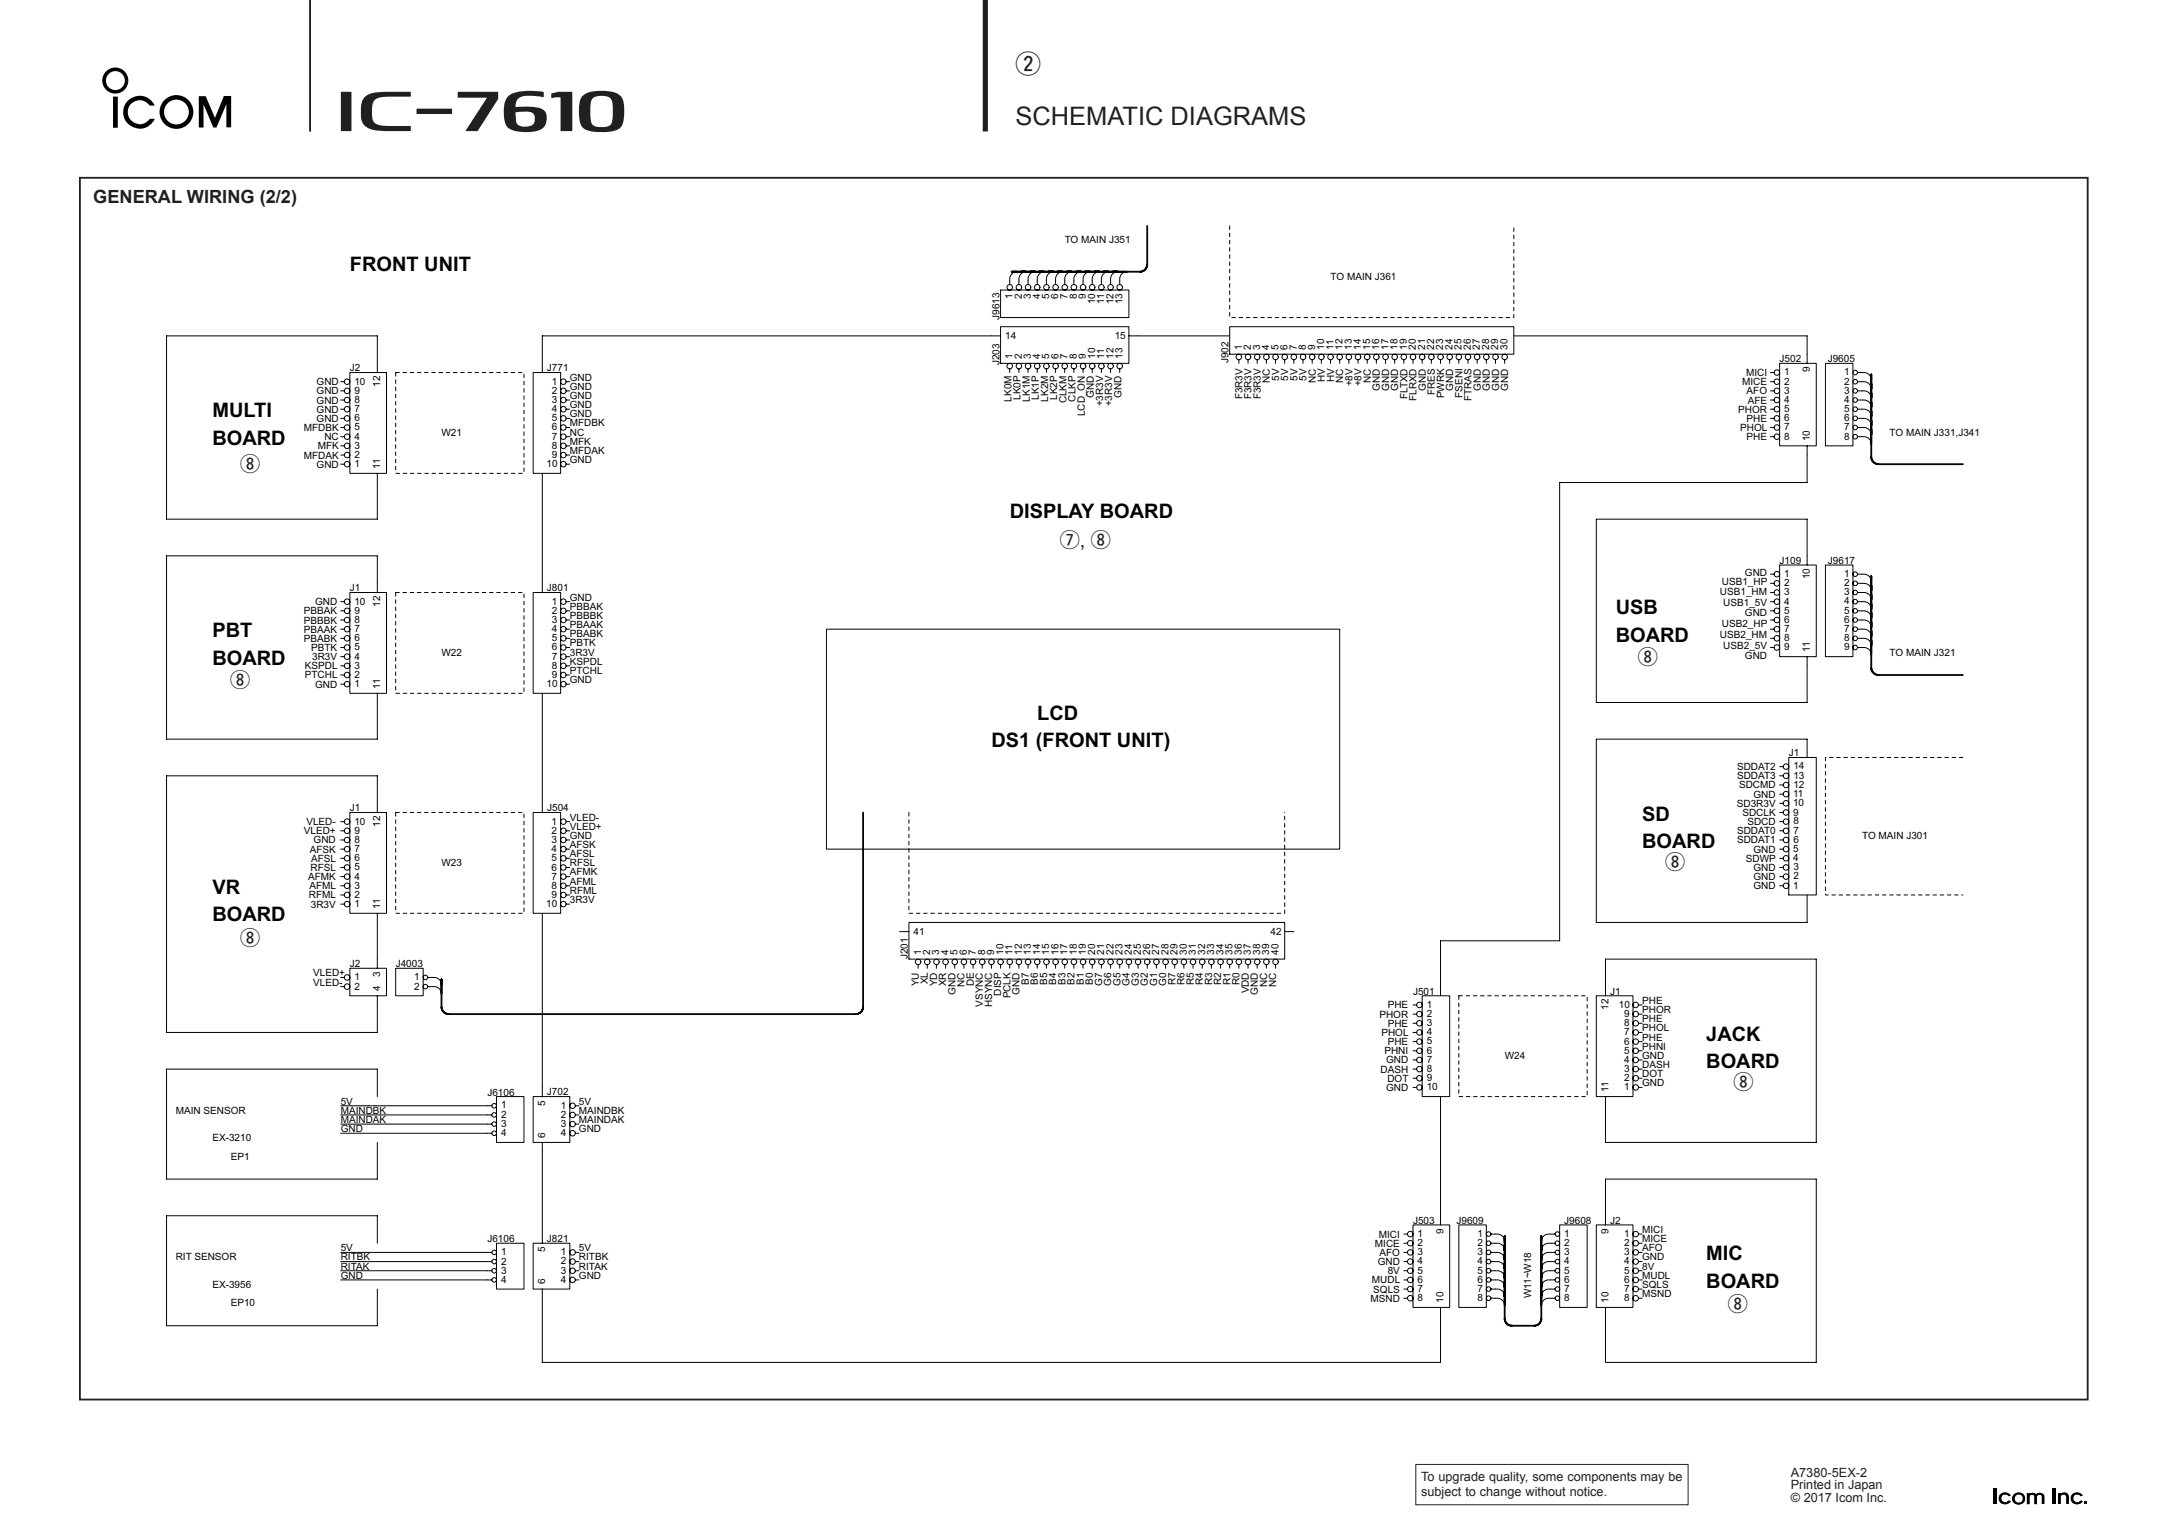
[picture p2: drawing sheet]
<svg xmlns="http://www.w3.org/2000/svg" width="420mm" height="297mm" viewBox="0 0 420 297" stroke-linecap="round" stroke-linejoin="round" font-family="sans-serif">
<defs><g id="words">
<g font-size="4.9" fill="#231f20">
<text x="197" y="14.2">w</text>
<text x="197" y="24.2">SCHEMATIC DIAGRAMS</text>
</g>
<g font-size="3.9" fill="#030303">
<text x="67.9" y="52.5">FRONT UNIT</text>
<text x="41.2" y="80.9">MULTI</text>
<text x="41.2" y="86.3">BOARD</text>
<text x="195.9" y="100.5">DISPLAY BOARD</text>
<text x="313.5" y="119.2">USB</text>
<text x="41.2" y="123.6">PBT</text>
<text x="313.5" y="124.5">BOARD</text>
<text x="41.2" y="129">BOARD</text>
<text x="201.2" y="139.6">LCD</text>
<text x="192.3" y="145">DS1 (FRONT UNIT)</text>
<text x="318.6" y="159.2">SD</text>
<text x="318.6" y="164.5">BOARD</text>
<text x="41.2" y="173.4">VR</text>
<text x="41.2" y="178.7">BOARD</text>
<text x="331" y="201.9">JACK</text>
<text x="331" y="207.2">BOARD</text>
<text x="331" y="244.5">MIC</text>
<text x="331" y="249.9">BOARD</text>
</g>
<g font-size="3.9" fill="#231f20">
<text x="46.6" y="91.5">i</text>
<text x="205.6" y="106.1">u, i</text>
<text x="317.7" y="128.8">i</text>
<text x="44.7" y="133.3">i</text>
<text x="323.1" y="168.5">i</text>
<text x="46.6" y="183.3">i</text>
<text x="336.3" y="211.3">i</text>
<text x="335.2" y="254.3">i</text>
</g>
<text font-size="3.5" fill="#231f20" x="18.1" y="39.4">GENERAL WIRING (2/2)</text>
<g font-size="2.5" fill="#231f20">
<text x="275.7" y="287.3">To upgrade quality, some components may be</text>
<text x="347.4" y="286.5">A7380-5EX-2</text>
<text x="275.7" y="290.1">subject to change without notice.</text>
<text x="347.4" y="288.9">Printed in Japan</text>
<text x="347.4" y="291.4">© 2017 Icom Inc.</text>
</g>
<g font-size="1.9" fill="#030303">
<text x="206.6" y="47.2">TO MAIN J351</text>
<text x="196.4" y="58" transform="rotate(-90 196.4 58)">1</text>
<text x="198.2" y="58" transform="rotate(-90 198.2 58)">2</text>
<text x="200" y="58" transform="rotate(-90 200 58)">3</text>
<text x="201.8" y="58" transform="rotate(-90 201.8 58)">4</text>
<text x="203.5" y="58" transform="rotate(-90 203.5 58)">5</text>
<text x="205.3" y="58" transform="rotate(-90 205.3 58)">6</text>
<text x="207.1" y="58" transform="rotate(-90 207.1 58)">7</text>
<text x="208.9" y="58" transform="rotate(-90 208.9 58)">8</text>
<text x="210.6" y="58" transform="rotate(-90 210.6 58)">9</text>
<text x="212.4" y="59" transform="rotate(-90 212.4 59)">10</text>
<text x="214.2" y="59" transform="rotate(-90 214.2 59)">11</text>
<text x="216" y="59" transform="rotate(-90 216 59)">12</text>
<text x="217.8" y="59" transform="rotate(-90 217.8 59)">13</text>
<text x="258.1" y="54.3">TO MAIN J361</text>
<text x="193.9" y="62.1" transform="rotate(-90 193.9 62.1)">J9613</text>
<text x="195" y="65.7">14</text>
<text x="216.3" y="65.7">15</text>
<text x="193.9" y="70.8" transform="rotate(-90 193.9 70.8)">J203</text>
<text x="196.4" y="69.6" transform="rotate(-90 196.4 69.6)">1</text>
<text x="198.2" y="69.6" transform="rotate(-90 198.2 69.6)">2</text>
<text x="200" y="69.6" transform="rotate(-90 200 69.6)">3</text>
<text x="201.8" y="69.6" transform="rotate(-90 201.8 69.6)">4</text>
<text x="203.5" y="69.6" transform="rotate(-90 203.5 69.6)">5</text>
<text x="205.3" y="69.6" transform="rotate(-90 205.3 69.6)">6</text>
<text x="207.1" y="69.6" transform="rotate(-90 207.1 69.6)">7</text>
<text x="208.9" y="69.6" transform="rotate(-90 208.9 69.6)">8</text>
<text x="210.7" y="69.6" transform="rotate(-90 210.7 69.6)">9</text>
<text x="212.4" y="69.6" transform="rotate(-90 212.4 69.6)">10</text>
<text x="214.2" y="69.6" transform="rotate(-90 214.2 69.6)">11</text>
<text x="216" y="69.6" transform="rotate(-90 216 69.6)">12</text>
<text x="217.8" y="69.6" transform="rotate(-90 217.8 69.6)">13</text>
<text x="238.3" y="70.5" transform="rotate(-90 238.3 70.5)">J902</text>
<text x="240.9" y="67.8" transform="rotate(-90 240.9 67.8)">1</text>
<text x="242.7" y="67.8" transform="rotate(-90 242.7 67.8)">2</text>
<text x="244.4" y="67.8" transform="rotate(-90 244.4 67.8)">3</text>
<text x="246.2" y="67.8" transform="rotate(-90 246.2 67.8)">4</text>
<text x="248" y="67.8" transform="rotate(-90 248 67.8)">5</text>
<text x="249.8" y="67.8" transform="rotate(-90 249.8 67.8)">6</text>
<text x="251.6" y="67.8" transform="rotate(-90 251.6 67.8)">7</text>
<text x="253.3" y="67.8" transform="rotate(-90 253.3 67.8)">8</text>
<text x="255.1" y="67.8" transform="rotate(-90 255.1 67.8)">9</text>
<text x="256.9" y="67.8" transform="rotate(-90 256.9 67.8)">10</text>
<text x="258.7" y="67.8" transform="rotate(-90 258.7 67.8)">11</text>
<text x="260.4" y="67.8" transform="rotate(-90 260.4 67.8)">12</text>
<text x="262.2" y="67.8" transform="rotate(-90 262.2 67.8)">13</text>
<text x="264" y="67.8" transform="rotate(-90 264 67.8)">14</text>
<text x="265.8" y="67.8" transform="rotate(-90 265.8 67.8)">15</text>
<text x="267.6" y="67.8" transform="rotate(-90 267.6 67.8)">16</text>
<text x="269.3" y="67.8" transform="rotate(-90 269.3 67.8)">17</text>
<text x="271.1" y="67.8" transform="rotate(-90 271.1 67.8)">18</text>
<text x="272.9" y="67.8" transform="rotate(-90 272.9 67.8)">19</text>
<text x="274.7" y="67.8" transform="rotate(-90 274.7 67.8)">20</text>
<text x="276.4" y="67.8" transform="rotate(-90 276.4 67.8)">21</text>
<text x="278.2" y="67.8" transform="rotate(-90 278.2 67.8)">22</text>
<text x="280" y="67.8" transform="rotate(-90 280 67.8)">23</text>
<text x="281.8" y="67.8" transform="rotate(-90 281.8 67.8)">24</text>
<text x="283.6" y="67.8" transform="rotate(-90 283.6 67.8)">25</text>
<text x="285.3" y="67.8" transform="rotate(-90 285.3 67.8)">26</text>
<text x="287.1" y="67.8" transform="rotate(-90 287.1 67.8)">27</text>
<text x="288.9" y="67.8" transform="rotate(-90 288.9 67.8)">28</text>
<text x="290.7" y="67.8" transform="rotate(-90 290.7 67.8)">29</text>
<text x="292.4" y="67.8" transform="rotate(-90 292.4 67.8)">30</text>
<text x="345.2" y="70.3">J502</text>
<text x="354.6" y="70.3">J9605</text>
<text x="61.4" y="74.7">GND</text>
<text x="61.4" y="76.5">GND</text>
<text x="67.9" y="72.1">J2</text>
<text x="68.8" y="76.4">9</text>
<text x="68.8" y="74.6">10</text>
<text x="73.8" y="75" transform="rotate(-90 73.8 75)">12</text>
<text x="106.1" y="72.1">J771</text>
<text x="107" y="74.6">1</text>
<text x="107" y="76.4">2</text>
<text x="110.5" y="77.4">GND</text>
<text x="110.5" y="75.6">GND</text>
<text x="110.5" y="73.8">GND</text>
<text x="196.2" y="77.9" transform="rotate(-90 196.2 77.9)">LK0M</text>
<text x="198" y="77.6" transform="rotate(-90 198 77.6)">LK0P</text>
<text x="199.8" y="77.9" transform="rotate(-90 199.8 77.9)">LK1M</text>
<text x="201.5" y="77.6" transform="rotate(-90 201.5 77.6)">LK1P</text>
<text x="203.3" y="77.9" transform="rotate(-90 203.3 77.9)">LK2M</text>
<text x="205.1" y="77.6" transform="rotate(-90 205.1 77.6)">LK2P</text>
<text x="208.7" y="77.9" transform="rotate(-90 208.7 77.9)">CLKP</text>
<text x="212.2" y="77.2" transform="rotate(-90 212.2 77.2)">GND</text>
<text x="217.5" y="77.2" transform="rotate(-90 217.5 77.2)">GND</text>
<text x="241" y="77.5" transform="rotate(-90 241 77.5)">F3R3V</text>
<text x="242.8" y="77.5" transform="rotate(-90 242.8 77.5)">F3R3V</text>
<text x="244.6" y="77.5" transform="rotate(-90 244.6 77.5)">F3R3V</text>
<text x="246.3" y="74.3" transform="rotate(-90 246.3 74.3)">NC</text>
<text x="248.1" y="73.8" transform="rotate(-90 248.1 73.8)">5V</text>
<text x="249.9" y="73.8" transform="rotate(-90 249.9 73.8)">5V</text>
<text x="251.7" y="73.8" transform="rotate(-90 251.7 73.8)">5V</text>
<text x="253.5" y="73.8" transform="rotate(-90 253.5 73.8)">5V</text>
<text x="255.2" y="74.3" transform="rotate(-90 255.2 74.3)">NC</text>
<text x="257" y="74.2" transform="rotate(-90 257 74.2)">HV</text>
<text x="258.8" y="74.2" transform="rotate(-90 258.8 74.2)">HV</text>
<text x="260.6" y="74.3" transform="rotate(-90 260.6 74.3)">NC</text>
<text x="262.4" y="75" transform="rotate(-90 262.4 75)">+8V</text>
<text x="264.1" y="75" transform="rotate(-90 264.1 75)">+8V</text>
<text x="265.9" y="74.3" transform="rotate(-90 265.9 74.3)">NC</text>
<text x="267.7" y="75.8" transform="rotate(-90 267.7 75.8)">GND</text>
<text x="269.5" y="75.8" transform="rotate(-90 269.5 75.8)">GND</text>
<text x="271.2" y="75.8" transform="rotate(-90 271.2 75.8)">GND</text>
<text x="273" y="77.5" transform="rotate(-90 273 77.5)">FLTXD</text>
<text x="274.8" y="77.8" transform="rotate(-90 274.8 77.8)">FLRXD</text>
<text x="276.6" y="75.8" transform="rotate(-90 276.6 75.8)">GND</text>
<text x="278.4" y="76.6" transform="rotate(-90 278.4 76.6)">FRES</text>
<text x="280.1" y="77.3" transform="rotate(-90 280.1 77.3)">PWRK</text>
<text x="281.9" y="75.8" transform="rotate(-90 281.9 75.8)">GND</text>
<text x="283.7" y="77.2" transform="rotate(-90 283.7 77.2)">FSENI</text>
<text x="285.5" y="77.8" transform="rotate(-90 285.5 77.8)">FTRAS</text>
<text x="287.2" y="75.8" transform="rotate(-90 287.2 75.8)">GND</text>
<text x="289" y="75.8" transform="rotate(-90 289 75.8)">GND</text>
<text x="290.8" y="75.8" transform="rotate(-90 290.8 75.8)">GND</text>
<text x="292.6" y="75.8" transform="rotate(-90 292.6 75.8)">GND</text>
<text x="338" y="74.7">MICE</text>
<text x="338.7" y="72.9">MICI</text>
<text x="338.8" y="76.5">AFO</text>
<text x="346.1" y="72.8">1</text>
<text x="346.1" y="74.6">2</text>
<text x="346.1" y="76.4">3</text>
<text x="351.1" y="72.2" transform="rotate(-90 351.1 72.2)">9</text>
<text x="357.7" y="72.8">1</text>
<text x="357.7" y="74.6">2</text>
<text x="357.7" y="76.4">3</text>
<text x="58.9" y="83.6">MFDBK</text>
<text x="61.4" y="81.8">GND</text>
<text x="61.4" y="78.3">GND</text>
<text x="61.4" y="80.1">GND</text>
<text x="68.8" y="78.2">8</text>
<text x="68.8" y="83.5">5</text>
<text x="68.8" y="81.7">6</text>
<text x="68.8" y="79.9">7</text>
<text x="107" y="78.2">3</text>
<text x="107" y="79.9">4</text>
<text x="107" y="81.7">5</text>
<text x="107" y="83.5">6</text>
<text x="110.5" y="80.9">GND</text>
<text x="110.5" y="82.7">MFDBK</text>
<text x="110.5" y="79.2">GND</text>
<text x="206.9" y="78.2" transform="rotate(-90 206.9 78.2)">CLKM</text>
<text x="210.4" y="80.7" transform="rotate(-90 210.4 80.7)">LCD_ON</text>
<text x="214" y="78.8" transform="rotate(-90 214 78.8)">+3R3V</text>
<text x="215.8" y="78.8" transform="rotate(-90 215.8 78.8)">+3R3V</text>
<text x="337.2" y="80.1">PHOR</text>
<text x="337.6" y="83.6">PHOL</text>
<text x="338.8" y="81.8">PHE</text>
<text x="339" y="78.3">AFE</text>
<text x="346.1" y="78.2">4</text>
<text x="346.1" y="79.9">5</text>
<text x="346.1" y="81.7">6</text>
<text x="346.1" y="83.5">7</text>
<text x="357.7" y="78.2">4</text>
<text x="357.7" y="79.9">5</text>
<text x="357.7" y="81.7">6</text>
<text x="357.7" y="83.5">7</text>
<text x="58.9" y="88.9">MFDAK</text>
<text x="61.6" y="87.2">MFK</text>
<text x="62.9" y="85.4">NC</text>
<text x="68.8" y="88.8">2</text>
<text x="68.8" y="87.1">3</text>
<text x="68.8" y="85.3">4</text>
<text x="85.7" y="84.5">W21</text>
<text x="107" y="85.3">7</text>
<text x="107" y="87">8</text>
<text x="107" y="88.8">9</text>
<text x="110.5" y="88.1">MFDAK</text>
<text x="110.5" y="84.5">NC</text>
<text x="110.5" y="86.3">MFK</text>
<text x="110.5" y="89.8">GND</text>
<text x="338.8" y="85.4">PHE</text>
<text x="346.1" y="85.3">8</text>
<text x="351.1" y="85.6" transform="rotate(-90 351.1 85.6)">10</text>
<text x="357.7" y="85.3">8</text>
<text x="366.6" y="84.5">TO MAIN J331,J341</text>
<text x="61.4" y="90.7">GND</text>
<text x="68.8" y="90.6">1</text>
<text x="73.8" y="90.9" transform="rotate(-90 73.8 90.9)">11</text>
<text x="106" y="90.6">10</text>
<text x="334" y="113.4">USB1_HP</text>
<text x="338.5" y="111.7">GND</text>
<text x="345.2" y="109.4">J109</text>
<text x="346.1" y="111.9">1</text>
<text x="346.1" y="113.7">2</text>
<text x="351.1" y="112.4" transform="rotate(-90 351.1 112.4)">10</text>
<text x="354.6" y="109.4">J9617</text>
<text x="357.8" y="111.9">1</text>
<text x="357.8" y="113.7">2</text>
<text x="59" y="119.2">PBBAK</text>
<text x="61.1" y="117.4">GND</text>
<text x="67.9" y="114.7">J1</text>
<text x="68.8" y="119.1">9</text>
<text x="68.8" y="117.3">10</text>
<text x="73.8" y="117.7" transform="rotate(-90 73.8 117.7)">12</text>
<text x="106.1" y="114.7">J801</text>
<text x="107" y="117.3">1</text>
<text x="107" y="119.1">2</text>
<text x="110.5" y="116.5">GND</text>
<text x="110.5" y="118.3">PBBAK</text>
<text x="333.7" y="115.5">USB1_HM</text>
<text x="334.3" y="117.5">USB1_5V</text>
<text x="338.5" y="119.5">GND</text>
<text x="346.1" y="115.5">3</text>
<text x="346.1" y="117.3">4</text>
<text x="346.1" y="119">5</text>
<text x="357.8" y="115.5">3</text>
<text x="357.8" y="117.3">4</text>
<text x="357.8" y="119">5</text>
<text x="59" y="124.5">PBABK</text>
<text x="59" y="121">PBBBK</text>
<text x="59" y="122.7">PBAAK</text>
<text x="68.8" y="120.8">8</text>
<text x="68.8" y="124.4">6</text>
<text x="68.8" y="122.6">7</text>
<text x="107" y="120.8">3</text>
<text x="107" y="122.6">4</text>
<text x="107" y="124.4">5</text>
<text x="110.5" y="121.8">PBAAK</text>
<text x="110.5" y="120.1">PBBBK</text>
<text x="110.5" y="125.4">PBTK</text>
<text x="110.5" y="123.6">PBABK</text>
<text x="333.7" y="123.8">USB2_HM</text>
<text x="334" y="121.6">USB2_HP</text>
<text x="334.3" y="125.9">USB2_5V</text>
<text x="346.1" y="124.4">8</text>
<text x="346.1" y="120.8">6</text>
<text x="346.1" y="122.6">7</text>
<text x="357.8" y="120.8">6</text>
<text x="357.8" y="122.6">7</text>
<text x="357.8" y="124.4">8</text>
<text x="59.1" y="129.8">KSPDL</text>
<text x="59.1" y="131.6">PTCHL</text>
<text x="60.4" y="126.3">PBTK</text>
<text x="60.6" y="128.1">3R3V</text>
<text x="68.8" y="131.5">2</text>
<text x="68.8" y="129.7">3</text>
<text x="68.8" y="128">4</text>
<text x="68.8" y="126.2">5</text>
<text x="85.7" y="127.2">W22</text>
<text x="107" y="126.2">6</text>
<text x="107" y="127.9">7</text>
<text x="107" y="129.7">8</text>
<text x="107" y="131.5">9</text>
<text x="110.5" y="127.2">3R3V</text>
<text x="110.5" y="128.9">KSPDL</text>
<text x="110.5" y="130.7">PTCHL</text>
<text x="338.5" y="127.9">GND</text>
<text x="346.1" y="126.2">9</text>
<text x="351.1" y="126.5" transform="rotate(-90 351.1 126.5)">11</text>
<text x="357.8" y="126.2">9</text>
<text x="366.6" y="127.2">TO MAIN J321</text>
<text x="61.1" y="133.4">GND</text>
<text x="68.8" y="133.3">1</text>
<text x="73.8" y="133.6" transform="rotate(-90 73.8 133.6)">11</text>
<text x="106" y="133.3">10</text>
<text x="110.5" y="132.5">GND</text>
<text x="337" y="149.4">SDDAT2</text>
<text x="347" y="146.7">J1</text>
<text x="347.9" y="149.3">14</text>
<text x="337" y="151.2">SDDAT3</text>
<text x="337.4" y="153">SDCMD</text>
<text x="340.2" y="154.7">GND</text>
<text x="347.9" y="154.7">11</text>
<text x="347.9" y="151.1">13</text>
<text x="347.9" y="152.8">12</text>
<text x="58.9" y="161.8">VLED+</text>
<text x="59.4" y="160.1">VLED-</text>
<text x="67.9" y="157.4">J1</text>
<text x="68.8" y="161.7">9</text>
<text x="68.8" y="160">10</text>
<text x="73.8" y="160.4" transform="rotate(-90 73.8 160.4)">12</text>
<text x="106.1" y="157.4">J504</text>
<text x="107" y="160">1</text>
<text x="107" y="161.8">2</text>
<text x="110.5" y="160.9">VLED+</text>
<text x="110.5" y="159.2">VLED-</text>
<text x="336.9" y="156.5">SD3R3V</text>
<text x="337" y="161.8">SDDAT0</text>
<text x="338" y="158.3">SDCLK</text>
<text x="339" y="160.1">SDCD</text>
<text x="347.9" y="158.2">9</text>
<text x="347.9" y="156.4">10</text>
<text x="347.9" y="159.9">8</text>
<text x="347.9" y="161.7">7</text>
<text x="60.1" y="165.4">AFSK</text>
<text x="60.4" y="167.2">AFSL</text>
<text x="60.8" y="163.6">GND</text>
<text x="68.8" y="163.5">8</text>
<text x="68.8" y="167.1">6</text>
<text x="68.8" y="165.3">7</text>
<text x="107" y="163.5">3</text>
<text x="107" y="165.3">4</text>
<text x="107" y="167.1">5</text>
<text x="110.5" y="164.5">AFSK</text>
<text x="110.5" y="166.3">AFSL</text>
<text x="110.5" y="162.7">GND</text>
<text x="337" y="163.6">SDDAT1</text>
<text x="338.7" y="167.2">SDWP</text>
<text x="340.2" y="165.4">GND</text>
<text x="347.9" y="167.1">4</text>
<text x="347.9" y="165.3">5</text>
<text x="347.9" y="163.5">6</text>
<text x="361.2" y="162.7">TO MAIN J301</text>
<text x="59.8" y="170.7">AFMK</text>
<text x="60" y="172.5">AFML</text>
<text x="60.3" y="169">RFSL</text>
<text x="68.8" y="172.4">3</text>
<text x="68.8" y="170.6">4</text>
<text x="68.8" y="168.8">5</text>
<text x="85.7" y="168.1">W23</text>
<text x="107" y="168.9">6</text>
<text x="107" y="170.7">7</text>
<text x="107" y="172.4">8</text>
<text x="110.5" y="173.4">RFML</text>
<text x="110.5" y="169.8">AFMK</text>
<text x="110.5" y="168.1">RFSL</text>
<text x="110.5" y="171.6">AFML</text>
<text x="340.2" y="170.7">GND</text>
<text x="340.2" y="169">GND</text>
<text x="340.2" y="172.5">GND</text>
<text x="347.9" y="172.4">1</text>
<text x="347.9" y="170.6">2</text>
<text x="347.9" y="168.8">3</text>
<text x="59.9" y="174.3">RFML</text>
<text x="60.3" y="176.1">3R3V</text>
<text x="68.8" y="175.9">1</text>
<text x="68.8" y="174.2">2</text>
<text x="73.8" y="176.3" transform="rotate(-90 73.8 176.3)">11</text>
<text x="106" y="176">10</text>
<text x="107" y="174.2">9</text>
<text x="110.5" y="175.2">3R3V</text>
<text x="177.2" y="181.3">41</text>
<text x="178.7" y="185.2" transform="rotate(-90 178.7 185.2)">1</text>
<text x="180.4" y="185.2" transform="rotate(-90 180.4 185.2)">2</text>
<text x="182.2" y="185.2" transform="rotate(-90 182.2 185.2)">3</text>
<text x="184" y="185.2" transform="rotate(-90 184 185.2)">4</text>
<text x="185.8" y="185.2" transform="rotate(-90 185.8 185.2)">5</text>
<text x="187.6" y="185.2" transform="rotate(-90 187.6 185.2)">6</text>
<text x="189.3" y="185.2" transform="rotate(-90 189.3 185.2)">7</text>
<text x="191.1" y="185.2" transform="rotate(-90 191.1 185.2)">8</text>
<text x="192.9" y="185.2" transform="rotate(-90 192.9 185.2)">9</text>
<text x="194.7" y="185.2" transform="rotate(-90 194.7 185.2)">10</text>
<text x="196.4" y="185.2" transform="rotate(-90 196.4 185.2)">11</text>
<text x="198.2" y="185.2" transform="rotate(-90 198.2 185.2)">12</text>
<text x="200" y="185.2" transform="rotate(-90 200 185.2)">13</text>
<text x="201.8" y="185.2" transform="rotate(-90 201.8 185.2)">14</text>
<text x="203.6" y="185.2" transform="rotate(-90 203.6 185.2)">15</text>
<text x="205.3" y="185.2" transform="rotate(-90 205.3 185.2)">16</text>
<text x="207.1" y="185.2" transform="rotate(-90 207.1 185.2)">17</text>
<text x="208.9" y="185.2" transform="rotate(-90 208.9 185.2)">18</text>
<text x="210.7" y="185.2" transform="rotate(-90 210.7 185.2)">19</text>
<text x="212.4" y="185.2" transform="rotate(-90 212.4 185.2)">20</text>
<text x="214.2" y="185.2" transform="rotate(-90 214.2 185.2)">21</text>
<text x="216" y="185.2" transform="rotate(-90 216 185.2)">22</text>
<text x="217.8" y="185.2" transform="rotate(-90 217.8 185.2)">23</text>
<text x="219.6" y="185.2" transform="rotate(-90 219.6 185.2)">24</text>
<text x="221.3" y="185.2" transform="rotate(-90 221.3 185.2)">25</text>
<text x="223.1" y="185.2" transform="rotate(-90 223.1 185.2)">26</text>
<text x="224.9" y="185.2" transform="rotate(-90 224.9 185.2)">27</text>
<text x="226.7" y="185.2" transform="rotate(-90 226.7 185.2)">28</text>
<text x="228.4" y="185.2" transform="rotate(-90 228.4 185.2)">29</text>
<text x="230.2" y="185.2" transform="rotate(-90 230.2 185.2)">30</text>
<text x="232" y="185.2" transform="rotate(-90 232 185.2)">31</text>
<text x="233.8" y="185.2" transform="rotate(-90 233.8 185.2)">32</text>
<text x="235.6" y="185.2" transform="rotate(-90 235.6 185.2)">33</text>
<text x="237.3" y="185.2" transform="rotate(-90 237.3 185.2)">34</text>
<text x="239.1" y="185.2" transform="rotate(-90 239.1 185.2)">35</text>
<text x="240.9" y="185.2" transform="rotate(-90 240.9 185.2)">36</text>
<text x="242.7" y="185.2" transform="rotate(-90 242.7 185.2)">37</text>
<text x="244.4" y="185.2" transform="rotate(-90 244.4 185.2)">38</text>
<text x="246.2" y="185.2" transform="rotate(-90 246.2 185.2)">39</text>
<text x="246.5" y="181.3">42</text>
<text x="248" y="185.2" transform="rotate(-90 248 185.2)">40</text>
<text x="60.8" y="191.2">VLED-</text>
<text x="60.8" y="189.4">VLED+</text>
<text x="67.9" y="187.6">J2</text>
<text x="68.8" y="190.2">1</text>
<text x="68.8" y="192">2</text>
<text x="73.8" y="189.6" transform="rotate(-90 73.8 189.6)">3</text>
<text x="76.8" y="187.6">J4003</text>
<text x="80.4" y="190.1">1</text>
<text x="80.4" y="192">2</text>
<text x="176.1" y="186.1" transform="rotate(-90 176.1 186.1)">J201</text>
<text x="178.2" y="191.3" transform="rotate(-90 178.2 191.3)">YU</text>
<text x="180" y="190.9" transform="rotate(-90 180 190.9)">XL</text>
<text x="181.8" y="191.3" transform="rotate(-90 181.8 191.3)">YD</text>
<text x="183.6" y="191.3" transform="rotate(-90 183.6 191.3)">XR</text>
<text x="187.1" y="191.4" transform="rotate(-90 187.1 191.4)">NC</text>
<text x="188.9" y="191.3" transform="rotate(-90 188.9 191.3)">DE</text>
<text x="199.6" y="191" transform="rotate(-90 199.6 191)">B7</text>
<text x="201.4" y="191" transform="rotate(-90 201.4 191)">B6</text>
<text x="203.1" y="191" transform="rotate(-90 203.1 191)">B5</text>
<text x="204.9" y="191" transform="rotate(-90 204.9 191)">B4</text>
<text x="206.7" y="191" transform="rotate(-90 206.7 191)">B3</text>
<text x="208.5" y="191" transform="rotate(-90 208.5 191)">B2</text>
<text x="210.3" y="191" transform="rotate(-90 210.3 191)">B1</text>
<text x="212" y="191" transform="rotate(-90 212 191)">B0</text>
<text x="213.8" y="191.2" transform="rotate(-90 213.8 191.2)">G7</text>
<text x="215.6" y="191.2" transform="rotate(-90 215.6 191.2)">G6</text>
<text x="217.4" y="191.2" transform="rotate(-90 217.4 191.2)">G5</text>
<text x="219.1" y="191.2" transform="rotate(-90 219.1 191.2)">G4</text>
<text x="220.9" y="191.2" transform="rotate(-90 220.9 191.2)">G3</text>
<text x="222.7" y="191.2" transform="rotate(-90 222.7 191.2)">G2</text>
<text x="224.5" y="191.2" transform="rotate(-90 224.5 191.2)">G1</text>
<text x="226.3" y="191.2" transform="rotate(-90 226.3 191.2)">G0</text>
<text x="228" y="191.1" transform="rotate(-90 228 191.1)">R7</text>
<text x="229.8" y="191.1" transform="rotate(-90 229.8 191.1)">R6</text>
<text x="231.6" y="191.1" transform="rotate(-90 231.6 191.1)">R5</text>
<text x="233.4" y="191.1" transform="rotate(-90 233.4 191.1)">R4</text>
<text x="235.1" y="191.1" transform="rotate(-90 235.1 191.1)">R3</text>
<text x="236.9" y="191.1" transform="rotate(-90 236.9 191.1)">R2</text>
<text x="238.7" y="191.1" transform="rotate(-90 238.7 191.1)">R1</text>
<text x="240.5" y="191.1" transform="rotate(-90 240.5 191.1)">R0</text>
<text x="245.8" y="191.4" transform="rotate(-90 245.8 191.4)">NC</text>
<text x="247.6" y="191.4" transform="rotate(-90 247.6 191.4)">NC</text>
<text x="73.8" y="192.3" transform="rotate(-90 73.8 192.3)">4</text>
<text x="185.4" y="192.9" transform="rotate(-90 185.4 192.9)">GND</text>
<text x="190.7" y="195.3" transform="rotate(-90 190.7 195.3)">VSYNC</text>
<text x="192.5" y="195.4" transform="rotate(-90 192.5 195.4)">HSYNC</text>
<text x="194.3" y="193.1" transform="rotate(-90 194.3 193.1)">DISP</text>
<text x="196" y="193.7" transform="rotate(-90 196 193.7)">PCLK</text>
<text x="197.8" y="192.9" transform="rotate(-90 197.8 192.9)">GND</text>
<text x="242.3" y="192.7" transform="rotate(-90 242.3 192.7)">VDD</text>
<text x="244" y="192.9" transform="rotate(-90 244 192.9)">GND</text>
<text x="267.6" y="197.4">PHOR</text>
<text x="269.2" y="195.6">PHE</text>
<text x="274.1" y="193">J501</text>
<text x="276.8" y="195.5">1</text>
<text x="276.8" y="197.3">2</text>
<text x="312" y="195.9" transform="rotate(-90 312 195.9)">12</text>
<text x="312.3" y="193">J1</text>
<text x="314" y="195.5">10</text>
<text x="315.1" y="197.3">9</text>
<text x="318.6" y="196.5">PHOR</text>
<text x="318.6" y="194.7">PHE</text>
<text x="268" y="201">PHOL</text>
<text x="269.2" y="199.2">PHE</text>
<text x="269.2" y="202.7">PHE</text>
<text x="276.8" y="199.1">3</text>
<text x="276.8" y="200.8">4</text>
<text x="276.8" y="202.6">5</text>
<text x="315.1" y="202.6">6</text>
<text x="315.1" y="200.8">7</text>
<text x="315.1" y="199.1">8</text>
<text x="318.6" y="203.6">PHNI</text>
<text x="318.6" y="200.1">PHOL</text>
<text x="318.6" y="198.3">PHE</text>
<text x="318.6" y="201.9">PHE</text>
<text x="267.8" y="208.1">DASH</text>
<text x="268.6" y="204.5">PHNI</text>
<text x="268.9" y="206.3">GND</text>
<text x="269.1" y="209.8">DOT</text>
<text x="276.8" y="208">8</text>
<text x="276.8" y="209.7">9</text>
<text x="276.8" y="204.4">6</text>
<text x="276.8" y="206.2">7</text>
<text x="291.9" y="205.4">W24</text>
<text x="315.1" y="208">3</text>
<text x="315.1" y="206.2">4</text>
<text x="315.1" y="204.4">5</text>
<text x="315.1" y="209.7">2</text>
<text x="318.6" y="209">DOT</text>
<text x="318.6" y="207.2">DASH</text>
<text x="318.6" y="205.4">GND</text>
<text x="66.1" y="214.3">5V</text>
<text x="94.6" y="212.5">J6106</text>
<text x="97.2" y="215">1</text>
<text x="105.8" y="214.5" transform="rotate(-90 105.8 214.5)">5</text>
<text x="106.1" y="212.5">J702</text>
<text x="108.8" y="215.1">1</text>
<text x="112.3" y="214.3">5V</text>
<text x="268.9" y="211.6">GND</text>
<text x="276.8" y="211.5">10</text>
<text x="312" y="211.8" transform="rotate(-90 312 211.8)">11</text>
<text x="315.1" y="211.5">1</text>
<text x="318.6" y="210.7">GND</text>
<text x="34.1" y="216.1">MAIN SENSOR</text>
<text x="41.2" y="221.4">EX-3210</text>
<text x="66.1" y="219.6">GND</text>
<text x="66.1" y="216.1">MAINDBK</text>
<text x="66.1" y="217.9">MAINDAK</text>
<text x="97.2" y="216.9">2</text>
<text x="97.2" y="218.6">3</text>
<text x="97.2" y="220.4">4</text>
<text x="105.8" y="220.7" transform="rotate(-90 105.8 220.7)">6</text>
<text x="108.8" y="218.6">3</text>
<text x="108.8" y="220.4">4</text>
<text x="108.8" y="216.8">2</text>
<text x="112.3" y="216.1">MAINDBK</text>
<text x="112.3" y="219.6">GND</text>
<text x="112.3" y="217.9">MAINDAK</text>
<text x="44.8" y="225">EP1</text>
<text x="274.1" y="237.4">J503</text>
<text x="275" y="240">1</text>
<text x="280" y="239.4" transform="rotate(-90 280 239.4)">9</text>
<text x="282.6" y="237.4">J9609</text>
<text x="286.6" y="240">1</text>
<text x="303.5" y="237.4">J9608</text>
<text x="303.5" y="240">1</text>
<text x="312" y="239.4" transform="rotate(-90 312 239.4)">9</text>
<text x="312.3" y="237.4">J2</text>
<text x="315.1" y="240">1</text>
<text x="318.6" y="239.2">MICI</text>
<text x="34.1" y="244.5">RIT SENSOR</text>
<text x="66.1" y="242.7">5V</text>
<text x="66.1" y="244.5">RITBK</text>
<text x="94.6" y="241">J6106</text>
<text x="97.2" y="243.5">1</text>
<text x="97.2" y="245.3">2</text>
<text x="105.8" y="242.9" transform="rotate(-90 105.8 242.9)">5</text>
<text x="106.1" y="241">J821</text>
<text x="108.8" y="243.5">1</text>
<text x="108.8" y="245.3">2</text>
<text x="112.3" y="244.5">RITBK</text>
<text x="112.3" y="242.7">5V</text>
<text x="266.7" y="241.9">MICE</text>
<text x="267.3" y="245.4">GND</text>
<text x="267.5" y="240.1">MICI</text>
<text x="267.6" y="243.6">AFO</text>
<text x="275" y="241.7">2</text>
<text x="275" y="243.5">3</text>
<text x="275" y="245.3">4</text>
<text x="286.6" y="241.7">2</text>
<text x="286.6" y="243.5">3</text>
<text x="286.6" y="245.3">4</text>
<text x="303.5" y="241.7">2</text>
<text x="303.5" y="243.5">3</text>
<text x="303.5" y="245.3">4</text>
<text x="315.1" y="243.5">3</text>
<text x="315.1" y="245.3">4</text>
<text x="315.1" y="241.7">2</text>
<text x="318.6" y="244.5">GND</text>
<text x="318.6" y="242.7">AFO</text>
<text x="318.6" y="241">MICE</text>
<text x="41.2" y="249.9">EX-3956</text>
<text x="66.1" y="246.3">RITAK</text>
<text x="66.1" y="248.1">GND</text>
<text x="97.2" y="247.1">3</text>
<text x="97.2" y="248.9">4</text>
<text x="105.8" y="249.2" transform="rotate(-90 105.8 249.2)">6</text>
<text x="108.8" y="247.1">3</text>
<text x="108.8" y="248.8">4</text>
<text x="112.3" y="248.1">GND</text>
<text x="112.3" y="246.3">RITAK</text>
<text x="266.2" y="249">MUDL</text>
<text x="266.4" y="250.7">SQLS</text>
<text x="269.2" y="247.2">8V</text>
<text x="275" y="247.1">5</text>
<text x="275" y="248.8">6</text>
<text x="275" y="250.6">7</text>
<text x="286.6" y="247.1">5</text>
<text x="286.6" y="248.8">6</text>
<text x="286.6" y="250.6">7</text>
<text x="297" y="251.8" transform="rotate(-90 297 251.8)">W11~W18</text>
<text x="303.5" y="247.1">5</text>
<text x="303.5" y="248.8">6</text>
<text x="303.5" y="250.6">7</text>
<text x="315.1" y="247.1">5</text>
<text x="315.1" y="248.8">6</text>
<text x="315.1" y="250.6">7</text>
<text x="318.6" y="249.9">SQLS</text>
<text x="318.6" y="246.3">8V</text>
<text x="318.6" y="251.6">MSND</text>
<text x="318.6" y="248.1">MUDL</text>
<text x="44.8" y="253.4">EP10</text>
<text x="265.9" y="252.5">MSND</text>
<text x="275" y="252.4">8</text>
<text x="280" y="252.7" transform="rotate(-90 280 252.7)">10</text>
<text x="286.6" y="252.4">8</text>
<text x="303.5" y="252.4">8</text>
<text x="312" y="252.7" transform="rotate(-90 312 252.7)">10</text>
<text x="315.1" y="252.4">8</text>
</g>
</g></defs>
<path d="M60.1 -.1v25.6" fill="none" stroke="#231f20" stroke-width=".3"/>
<g fill="#000">
<path d="M21.9 18.7h.9v6.1h-.9zM38.6 18.7h1.3l1.8 4.2 1.7-4.3h1.4v6.1h-.9v-4.5l-1.9 4.5h-.6l-1.9-4.5v4.5h-.9zM24.6 19.8a3.2 3.2 0 0 1 5.4 .7h-1a2.32 2.32 0 0 0-3.5-.4 2.32 2.32 0 0 0 .1 3.5 2.32 2.32 0 0 0 3.5-.5h.9a3.2 3.2 0 0 1-4.5 1.4 3.2 3.2 0 0 1-.9-4.7zM386.8 288.8h.5v2.9h-.5zM390.6 290a1.24 1.24 0 0 1 1.7-.3 1.24 1.24 0 0 1 .3 1.8 1.24 1.24 0 0 1-1.8 .1 1.14 1.14 0 0 1-.2-1.6zM398.2 288.8h.5v2.9h-.5zM399.2 289.6h.5v.2a.95 .95 0 0 1 1-.3 .95 .95 0 0 1 .6 .8v1.4h-.5v-1.4l-.2-.3a.63 .63 0 0 0-.8 .2l-.1 1.5h-.5zM402 289.8a1.38 1.38 0 0 1 2 .3l-.4 .2a.79 .79 0 0 0-1-.4 .79 .79 0 0 0-.4 1.1 .79 .79 0 0 0 1 .4l.5-.3 .3 .2a1.22 1.22 0 0 1-1.7 .3 1.22 1.22 0 0 1-.3-1.8zM404.3 291.3h.5v.4h-.5z"/>
<path d="M19.8 15.6a2.55 2.55 0 0 0 5.1 0 2.55 2.55 0 0 0-5.1 0zM20.5 15.6a1.85 1.85 0 0 1 3.7 0 1.85 1.85 0 0 1-3.7 0z"/>
<path d="M30.9 21.7a3.3 3.3 0 0 0 6.6 0 3.3 3.3 0 0 0-6.6 0zM31.8 21.7a2.4 2.4 0 0 1 4.8 0 2.4 2.4 0 0 1-4.8 0z"/>
</g>
<circle cx="391.6" cy="290.7" r=".78" fill="#fff"/>
<path d="M386.8 288.8h.5v2.9h-.5zM388.1 289.8a1.38 1.38 0 0 1 1.9 .3l-.3 .2a.79 .79 0 0 0-1.1-.4 .79 .79 0 0 0-.3 1.1 .79 .79 0 0 0 1 .4l.4-.3 .3 .2a1.22 1.22 0 0 1-1.7 .3 1.22 1.22 0 0 1-.2-1.8zM390.6 290a1.24 1.24 0 0 1 1.8-.3 1.24 1.24 0 0 1 .2 1.8 1.24 1.24 0 0 1-1.8 .1 1.14 1.14 0 0 1-.2-1.6zM393.2 289.6h.5v.2l.3-.2a.89 .89 0 0 1 1 .3 .97 .97 0 0 1 1.2-.1 .97 .97 0 0 1 .4 1.2l-.1 .7h-.4v-1.4a.52 .52 0 0 0-.5-.3 .52 .52 0 0 0-.5 .3v1.5h-.5v-1.5l-.4-.3-.4 .1-.1 .2v1.5h-.5zM398.2 288.8h.5v2.9h-.5zM399.3 289.6h.5v.2a.95 .95 0 0 1 .9-.3 .95 .95 0 0 1 .7 .8v1.4h-.5v-1.4l-.2-.3a.63 .63 0 0 0-.9 .2v1.5h-.5zM402.1 289.8a1.38 1.38 0 0 1 2 .3l-.4 .2a.79 .79 0 0 0-1.1-.4 .79 .79 0 0 0-.3 1.1 .79 .79 0 0 0 1 .4l.4-.3 .4 .2a1.22 1.22 0 0 1-1.8 .3 1.22 1.22 0 0 1-.2-1.8zM404.4 291.3h.4v.4h-.4z" fill="#000"/>
<path d="M274.7 284.1h52.8v7.8h-52.8z" fill="none" stroke="#231f20" stroke-width=".19"/>
<path d="M60.2 -.1v25.6" fill="none" stroke="#231f20" stroke-width=".3"/>
<circle cx="391.6" cy="290.7" r=".78" fill="#fff"/>
<path d="M388.1 289.8a1.38 1.38 0 0 1 2 .3l-.4 .2a.79 .79 0 0 0-1-.4 .79 .79 0 0 0-.4 1.1 .79 .79 0 0 0 1 .4l.5-.3 .3 .2a1.22 1.22 0 0 1-1.8 .3 1.22 1.22 0 0 1-.2-1.8zM393.3 289.6h.4v.2l.4-.2a.89 .89 0 0 1 .9 .3 .97 .97 0 0 1 1.3-.1 .97 .97 0 0 1 .3 1.2v.7h-.5v-1.4a.52 .52 0 0 0-.5-.3 .52 .52 0 0 0-.4 .3v1.5h-.5v-1.5l-.5-.3-.3 .1-.2 .2v1.5h-.4z" fill="#000"/>
<path d="M191.1 -.1v25.6" fill="none" stroke="#231f20" stroke-width="1" stroke-linecap="butt"/>
<path d="M66.2 17.8l-.1 7.5 .1 .1h1.9l.1-.1v-7.4l-.1-.1zM80.8 21.1v.9l.1 .1h6.7l.1-.1v-.8l-.1-.1zM70.7 18.8a4.4 4.4 0 0 0-.7 3.6 2.83 2.83 0 0 0 3 2.9l2.6 .1h4l.1-.1v-.7l-.1-.2h-4a4.2 4.2 0 0 1-3-.6 5.1 5.1 0 0 1-.2-4.1 2.29 2.29 0 0 1 2.2-.9h5l.1-.2v-.7l-.1-.1h-5a5.9 5.9 0 0 0-3.9 1zM88.8 17.8v1l.1 .2h5.5l-4.1 6.4h2.3l4-6.1v-1.5zM98.7 18.5a8.4 8.4 0 0 1 5-.8l1.8 .2v.8l-.1 .1a9.5 9.5 0 0 0-4.5 .1 1.73 1.73 0 0 0-.8 1.9 13.1 13.1 0 0 1 5 .3 1.78 1.78 0 0 1 .9 2.2 2.41 2.41 0 0 1-2.6 2.2 7 7 0 0 1-4.8-.7 4.6 4.6 0 0 1-.8-3.8 3.4 3.4 0 0 1 .9-2.5zM100 21.8l.1 1.7a1.09 1.09 0 0 0 1 1 2.62 2.62 0 0 0 2.5-.5 1.47 1.47 0 0 0-1.1-2.3zM107 18.2v.8l.9-.1h.7l.1 .1 .1 6.4h2.2v-7.6h-2.7zM113 18.6a6.9 6.9 0 0 1 5.3-.9 2.72 2.72 0 0 1 2.8 2.8v1a5.2 5.2 0 0 1-.7 3.2 7 7 0 0 1-4.7 .9 3 3 0 0 1-3.2-1.7l-.2-1.5a7 7 0 0 1 .5-3.5zM115.1 19a1.84 1.84 0 0 0-.6 1.5v2.3a1.66 1.66 0 0 0 2.2 1.9 1.67 1.67 0 0 0 2.2-1.9v-1.5a3 3 0 0 0-.6-2.3 3.5 3.5 0 0 0-3.2 0z" fill="#231f20"/>
<g fill="none" stroke="#030303" stroke-width=".19">
<path d="M194.1 56.3h24.9v5.3h-24.9zM197.3 52.7a1.47 1.47 0 0 0-1.4 1.8v.7M199.1 52.7a1.47 1.47 0 0 0-1.4 1.8v.7M200.8 52.7a1.47 1.47 0 0 0-1.4 1.8v.7M202.6 52.7a1.47 1.47 0 0 0-1.4 1.8v.7M204.4 52.7a1.47 1.47 0 0 0-1.4 1.8v.7M206.2 52.7a1.47 1.47 0 0 0-1.4 1.8v.7M208 52.7a1.47 1.47 0 0 0-1.4 1.8v.7M209.7 52.7a1.47 1.47 0 0 0-1.4 1.8v.7M211.5 52.7a1.47 1.47 0 0 0-1.4 1.8v.7M213.3 52.7a1.47 1.47 0 0 0-1.4 1.8v.7M215.1 52.7a1.47 1.47 0 0 0-1.4 1.8v.7"/>
<path d="M216.8 52.7a1.47 1.47 0 0 0-1.4 1.8v.7M217.2 54.5v.7M218.6 52.7a1.47 1.47 0 0 0-1.4 1.8M66.1 74h.7M66.1 75.8h.7M66.1 77.6h.7M66.1 79.4h.7M67.9 72.3h7.1v19.5h-7.1zM73.2 72.3v-7.1h-40.9v35.5h40.9v-8.9M103.4 72.3h5.4v19.5h-5.4zM109.8 74h.7M109.8 75.8h.7"/>
<path d="M109.8 77.6h.7M109.8 79.4h.7M194.1 63.4h24.9v7.1h-24.9zM194.1 65.2h-88.9v7.1M195.9 71.6v.7M197.7 71.6v.7M199.4 71.6v.7M201.2 71.6v.7M203 71.6v.7M204.8 71.6v.7M206.6 71.6v.7M208.3 71.6v.7"/>
<path d="M210.1 71.6v.7M211.9 71.6v.7M213.7 71.6v.7M215.4 71.6v.7M217.2 71.6v.7M219 65.2h19.6M238.6 63.4h55.1v5.3h-55.1zM240.3 69.8v.7M242.1 69.8v.7M243.9 69.8v.7M245.7 69.8v.7M247.4 69.8v.7"/>
<path d="M249.2 69.8v.7M251 69.8v.7M252.8 69.8v.7M254.6 69.8v.7M256.3 69.8v.7M258.1 69.8v.7M259.9 69.8v.7M261.7 69.8v.7M263.4 69.8v.7M265.2 69.8v.7M267 69.8v.7M268.8 69.8v.7"/>
<path d="M270.6 69.8v.7M272.3 69.8v.7M274.1 69.8v.7M275.9 69.8v.7M277.7 69.8v.7M279.5 69.8v.7M281.2 69.8v.7M283 69.8v.7M284.8 69.8v.7M286.6 69.8v.7M288.3 69.8v.7M290.1 69.8v.7"/>
<path d="M291.9 69.8v.7M293.7 65.2h56.9v5.3M343.5 74h.7M343.5 75.8h.7M343.5 77.6h.7M343.5 79.4h.7M343.5 72.3h.7M345.2 70.5h7.1v16h-7.1zM354.1 70.5h5.4v16h-5.4zM360.3 74h1.3a1.4 1.4 0 0 1 1.4 1.4M360.3 75.8h1.3a1.4 1.4 0 0 1 1.4 1.4M360.3 72.3h1.3a1.4 1.4 0 0 1 1.4 1.4"/>
<path d="M360.3 77.6h1.3a1.4 1.4 0 0 1 1.4 1.4M360.3 79.4h1.3a1.4 1.4 0 0 1 1.4 1.4M66.1 81.2h.7M66.1 90h.7M66.1 88.3h.7M66.1 82.9h.7M66.1 86.5h.7M66.1 84.7h.7M105.2 91.8v23.1M109.8 81.2h.7M109.8 90h.7M109.8 88.3h.7"/>
<path d="M109.8 82.9h.7M109.8 86.5h.7M109.8 84.7h.7M343.5 81.2h.7M343.5 82.9h.7M343.5 84.7h.7M350.6 86.5v7.1h-48v88.9h-23.1v10.7M360.3 84.7h1.3a1.4 1.4 0 0 1 1.4 1.4M360.3 82.9h1.3a1.4 1.4 0 0 1 1.4 1.4M360.3 81.2h1.3a1.4 1.4 0 0 1 1.4 1.4M66.1 116.7h.7M66.1 118.5h.7"/>
<path d="M67.9 114.9h7.1v19.6h-7.1zM73.2 114.9v-7.1h-40.9v35.6h40.9v-8.9M103.4 114.9h5.4v19.6h-5.4zM109.8 116.7h.7M109.8 118.5h.7M343.5 116.7h.7M343.5 118.5h.7M343.5 111.4h.7M343.5 113.2h.7M343.5 114.9h.7M345.2 109.6h7.1v17.8h-7.1zM350.6 109.6v-8.9h-40.9v35.6h40.9v-8.9"/>
<path d="M354.1 109.6h5.4v17.8h-5.4zM360.3 118.5h1.3a1.4 1.4 0 0 1 1.4 1.4M360.3 111.4h1.3a1.4 1.4 0 0 1 1.4 1.4M360.3 116.7h1.3a1.4 1.4 0 0 1 1.4 1.4M360.3 113.2h1.3a1.4 1.4 0 0 1 1.4 1.4M360.3 114.9h1.3a1.4 1.4 0 0 1 1.4 1.4M66.1 120.3h.7M66.1 122.1h.7M66.1 123.8h.7M66.1 132.7h.7M66.1 130.9h.7M66.1 125.6h.7"/>
<path d="M66.1 129.2h.7M66.1 127.4h.7M105.2 134.5v23.1M109.8 120.3h.7M109.8 122.1h.7M109.8 123.8h.7M109.8 132.7h.7M109.8 130.9h.7M109.8 125.6h.7M109.8 129.2h.7M109.8 127.4h.7M160.3 122.1h99.6v42.6h-99.6z"/>
<path d="M343.5 120.3h.7M343.5 122.1h.7M343.5 123.8h.7M343.5 125.6h.7M360.3 125.6h1.3a1.4 1.4 0 0 1 1.4 1.4M360.3 123.8h1.3a1.4 1.4 0 0 1 1.4 1.4M360.3 120.3h1.3a1.4 1.4 0 0 1 1.4 1.4M360.3 122.1h1.3a1.4 1.4 0 0 1 1.4 1.4M66.1 159.4h.7M67.9 157.6h7.1v19.6h-7.1zM73.2 157.6v-7.1h-40.9v49.8h40.9v-7.1M103.4 157.6h5.4v19.6h-5.4z"/>
<path d="M109.8 159.4h.7M345.2 148.7h.7M345.2 150.5h.7M345.2 159.4h.7M345.2 155.8h.7M345.2 157.6h.7M345.2 154.1h.7M345.2 152.3h.7M347 146.9h5.3v26.7h-5.3zM350.6 146.9v-3.5h-40.9v35.5h40.9v-5.3M66.1 161.2h.7M66.1 162.9h.7"/>
<path d="M66.1 164.7h.7M66.1 166.5h.7M66.1 175.4h.7M66.1 173.6h.7M66.1 168.3h.7M66.1 171.8h.7M66.1 170.1h.7M73.2 177.2v10.6M105.2 177.2v35.5M109.8 161.2h.7M109.8 162.9h.7M109.8 164.7h.7"/>
<path d="M109.8 166.5h.7M109.8 175.4h.7M109.8 173.6h.7M109.8 168.3h.7M109.8 171.8h.7M109.8 170.1h.7M176.3 178.9h72.9v7.2h-72.9zM345.2 161.2h.7M345.2 162.9h.7M345.2 164.7h.7M345.2 166.5h.7M345.2 168.3h.7"/>
<path d="M345.2 171.8h.7M345.2 170.1h.7M66.1 189.6h.7M66.1 191.4h.7M67.9 187.8h7.1v5.4h-7.1zM76.8 187.8h5.3v5.4h-5.3zM83 189.6h1.2a1.4 1.4 0 0 1 1.4 1.4M83 191.4h1.2a1.4 1.4 0 0 1 1.4 1.4M174.5 180.7h1.8M178.1 187.1v.7M179.9 187.1v.7M181.7 187.1v.7"/>
<path d="M183.4 187.1v.7M185.2 187.1v.7M187 187.1v.7M188.8 187.1v.7M190.6 187.1v.7M192.3 187.1v.7M194.1 187.1v.7M195.9 187.1v.7M197.7 187.1v.7M199.4 187.1v.7M201.2 187.1v.7M203 187.1v.7"/>
<path d="M204.8 187.1v.7M206.6 187.1v.7M208.3 187.1v.7M210.1 187.1v.7M211.9 187.1v.7M213.7 187.1v.7M215.4 187.1v.7M217.2 187.1v.7M219 187.1v.7M220.8 187.1v.7M222.6 187.1v.7M224.3 187.1v.7"/>
<path d="M226.1 187.1v.7M227.9 187.1v.7M229.7 187.1v.7M231.4 187.1v.7M233.2 187.1v.7M235 187.1v.7M236.8 187.1v.7M238.6 187.1v.7M240.3 187.1v.7M242.1 187.1v.7M243.9 187.1v.7M245.7 187.1v.7"/>
<path d="M247.4 187.1v.7M249.2 180.7h1.8M274.1 195h.7M274.1 196.7h.7M274.1 198.5h.7M275.9 193.2h5.3v19.5h-5.3zM309.7 193.2h7.1v19.5h-7.1zM311.5 193.2v-7.1h40.8v35.5h-40.8v-8.9M317.9 195h.7M317.9 196.7h.7M317.9 198.5h.7M66.1 214.5h29.3"/>
<path d="M66.1 216.3h29.3M66.1 218.1h29.3M66.1 219.8h29.3M73.2 212.7v-5.3h-40.9v21.3h40.9v-7.1M96.3 212.7h5.4v8.9h-5.4zM103.4 212.7h7.1v8.9h-7.1zM111.6 214.5h.7M111.6 216.3h.7M111.6 218.1h.7M111.6 219.8h.7M274.1 200.3h.7M274.1 202.1h.7"/>
<path d="M274.1 211h.7M274.1 209.2h.7M274.1 203.8h.7M274.1 207.4h.7M274.1 205.6h.7M279.5 212.7v24.9M317.9 200.3h.7M317.9 202.1h.7M317.9 211h.7M317.9 209.2h.7M317.9 203.8h.7M317.9 207.4h.7"/>
<path d="M317.9 205.6h.7M105.2 221.6v19.6M272.3 239.4h.7M274.1 237.6h7.1v16h-7.1zM283 237.6h5.3v16h-5.3zM289.2 239.4h1.3a1.4 1.4 0 0 1 1.4 1.4M301.7 239.4a2.73 2.73 0 0 0-2.4 .6l-.3 .8M302.6 237.6h5.3v16h-5.3zM309.7 237.6h7.1v16h-7.1zM311.5 237.6v-8.9h40.8v35.6h-40.8v-10.7M317.9 239.4h.7M73.2 241.2v-5.4h-40.9v21.4h40.9v-7.1"/>
<path d="M95.4 243h-29.3M95.4 244.7h-29.3M95.4 246.5h-29.3M95.4 248.3h-29.3M96.3 241.2h5.4v8.9h-5.4zM103.4 241.2h7.1v8.9h-7.1zM105.2 250.1v14.2h174.3v-10.7M111.6 243h.7M111.6 244.7h.7M111.6 246.5h.7M111.6 248.3h.7M272.3 241.2h.7"/>
<path d="M272.3 243h.7M272.3 244.7h.7M272.3 246.5h.7M272.3 248.3h.7M272.3 251.8h.7M272.3 250.1h.7M289.2 248.3h1.3a1.4 1.4 0 0 1 1.4 1.4M289.2 241.2h1.3a1.4 1.4 0 0 1 1.4 1.4M289.2 250.1h1.3a1.4 1.4 0 0 1 1.4 1.4M289.2 243h1.3a1.4 1.4 0 0 1 1.4 1.4M289.2 251.8h1.3a1.4 1.4 0 0 1 1.4 1.4M289.2 246.5h1.3a1.4 1.4 0 0 1 1.4 1.4"/>
<path d="M289.2 244.7h1.3a1.4 1.4 0 0 1 1.4 1.4M301.7 250.1a2.73 2.73 0 0 0-2.4 .5l-.3 .9M301.7 251.8a2.73 2.73 0 0 0-2.4 .6l-.3 .8M301.7 248.3a2.73 2.73 0 0 0-2.4 .6l-.3 .8M301.7 246.5a2.73 2.73 0 0 0-2.4 .6l-.3 .8M301.7 243a2.73 2.73 0 0 0-2.4 .5l-.3 .9M301.7 244.7a2.73 2.73 0 0 0-2.4 .6l-.3 .8M301.7 241.2a2.73 2.73 0 0 0-2.4 .6l-.3 .8M317.9 241.2h.7M317.9 243h.7M317.9 244.7h.7M317.9 246.5h.7"/>
<path d="M317.9 248.3h.7M317.9 251.8h.7M317.9 250.1h.7"/>
<circle cx="195.9" cy="55.7" r=".53"/>
<circle cx="197.7" cy="55.7" r=".53"/>
<circle cx="199.4" cy="55.7" r=".53"/>
<circle cx="201.2" cy="55.7" r=".53"/>
<circle cx="203" cy="55.7" r=".53"/>
<circle cx="204.8" cy="55.7" r=".53"/>
<circle cx="206.6" cy="55.7" r=".53"/>
<circle cx="208.3" cy="55.7" r=".53"/>
<circle cx="210.1" cy="55.7" r=".53"/>
<circle cx="211.9" cy="55.7" r=".53"/>
<circle cx="213.7" cy="55.7" r=".53"/>
<circle cx="215.4" cy="55.7" r=".53"/>
<circle cx="217.2" cy="55.7" r=".53"/>
<circle cx="67.3" cy="74" r=".53"/>
<circle cx="67.3" cy="79.4" r=".53"/>
<circle cx="67.3" cy="75.8" r=".53"/>
<circle cx="67.3" cy="77.6" r=".53"/>
<circle cx="109.3" cy="77.6" r=".53"/>
<circle cx="109.3" cy="79.4" r=".53"/>
<circle cx="109.3" cy="75.8" r=".53"/>
<circle cx="109.3" cy="74" r=".53"/>
<circle cx="195.9" cy="71" r=".53"/>
<circle cx="197.7" cy="71" r=".53"/>
<circle cx="199.4" cy="71" r=".53"/>
<circle cx="201.2" cy="71" r=".53"/>
<circle cx="203" cy="71" r=".53"/>
<circle cx="204.8" cy="71" r=".53"/>
<circle cx="206.6" cy="71" r=".53"/>
<circle cx="208.3" cy="71" r=".53"/>
<circle cx="210.1" cy="71" r=".53"/>
<circle cx="211.9" cy="71" r=".53"/>
<circle cx="213.7" cy="71" r=".53"/>
<circle cx="215.4" cy="71" r=".53"/>
<circle cx="217.2" cy="71" r=".53"/>
<circle cx="240.3" cy="69.2" r=".53"/>
<circle cx="242.1" cy="69.2" r=".53"/>
<circle cx="243.9" cy="69.2" r=".53"/>
<circle cx="245.7" cy="69.2" r=".53"/>
<circle cx="247.4" cy="69.2" r=".53"/>
<circle cx="249.2" cy="69.2" r=".53"/>
<circle cx="251" cy="69.2" r=".53"/>
<circle cx="252.8" cy="69.2" r=".53"/>
<circle cx="254.6" cy="69.2" r=".53"/>
<circle cx="256.3" cy="69.2" r=".53"/>
<circle cx="258.1" cy="69.2" r=".53"/>
<circle cx="259.9" cy="69.2" r=".53"/>
<circle cx="261.7" cy="69.2" r=".53"/>
<circle cx="263.4" cy="69.2" r=".53"/>
<circle cx="265.2" cy="69.2" r=".53"/>
<circle cx="267" cy="69.2" r=".53"/>
<circle cx="268.8" cy="69.2" r=".53"/>
<circle cx="270.6" cy="69.2" r=".53"/>
<circle cx="272.3" cy="69.2" r=".53"/>
<circle cx="274.1" cy="69.2" r=".53"/>
<circle cx="275.9" cy="69.2" r=".53"/>
<circle cx="277.7" cy="69.2" r=".53"/>
<circle cx="279.4" cy="69.2" r=".53"/>
<circle cx="281.2" cy="69.2" r=".53"/>
<circle cx="283" cy="69.2" r=".53"/>
<circle cx="284.8" cy="69.2" r=".53"/>
<circle cx="286.6" cy="69.2" r=".53"/>
<circle cx="288.3" cy="69.2" r=".53"/>
<circle cx="290.1" cy="69.2" r=".53"/>
<circle cx="291.9" cy="69.2" r=".53"/>
<circle cx="344.7" cy="77.6" r=".53"/>
<circle cx="344.7" cy="79.4" r=".53"/>
<circle cx="344.7" cy="75.8" r=".53"/>
<circle cx="344.7" cy="72.3" r=".53"/>
<circle cx="344.7" cy="74" r=".53"/>
<circle cx="359.9" cy="72.3" r=".44"/>
<circle cx="359.9" cy="75.8" r=".44"/>
<circle cx="359.9" cy="77.6" r=".44"/>
<circle cx="359.9" cy="74" r=".44"/>
<circle cx="359.9" cy="79.4" r=".44"/>
<circle cx="67.3" cy="90" r=".53"/>
<circle cx="67.3" cy="81.2" r=".53"/>
<circle cx="67.3" cy="86.5" r=".53"/>
<circle cx="67.3" cy="84.7" r=".53"/>
<circle cx="67.3" cy="82.9" r=".53"/>
<circle cx="67.3" cy="88.3" r=".53"/>
<circle cx="109.3" cy="90" r=".53"/>
<circle cx="109.3" cy="88.3" r=".53"/>
<circle cx="109.3" cy="82.9" r=".53"/>
<circle cx="109.3" cy="81.2" r=".53"/>
<circle cx="109.3" cy="84.7" r=".53"/>
<circle cx="109.3" cy="86.5" r=".53"/>
<circle cx="344.7" cy="82.9" r=".53"/>
<circle cx="344.7" cy="81.2" r=".53"/>
<circle cx="344.7" cy="84.7" r=".53"/>
<circle cx="359.9" cy="81.2" r=".44"/>
<circle cx="359.9" cy="82.9" r=".44"/>
<circle cx="359.9" cy="84.7" r=".44"/>
<circle cx="67.3" cy="118.5" r=".53"/>
<circle cx="67.3" cy="116.7" r=".53"/>
<circle cx="109.3" cy="118.5" r=".53"/>
<circle cx="109.3" cy="116.7" r=".53"/>
<circle cx="344.7" cy="111.4" r=".53"/>
<circle cx="344.7" cy="114.9" r=".53"/>
<circle cx="344.7" cy="113.2" r=".53"/>
<circle cx="344.7" cy="118.5" r=".53"/>
<circle cx="344.7" cy="116.7" r=".53"/>
<circle cx="359.9" cy="113.2" r=".44"/>
<circle cx="359.9" cy="114.9" r=".44"/>
<circle cx="359.9" cy="116.7" r=".44"/>
<circle cx="359.9" cy="111.4" r=".44"/>
<circle cx="359.9" cy="118.5" r=".44"/>
<circle cx="67.3" cy="132.7" r=".53"/>
<circle cx="67.3" cy="122.1" r=".53"/>
<circle cx="67.3" cy="120.3" r=".53"/>
<circle cx="67.3" cy="127.4" r=".53"/>
<circle cx="67.3" cy="125.6" r=".53"/>
<circle cx="67.3" cy="123.8" r=".53"/>
<circle cx="67.3" cy="129.2" r=".53"/>
<circle cx="67.3" cy="130.9" r=".53"/>
<circle cx="109.3" cy="122.1" r=".53"/>
<circle cx="109.3" cy="120.3" r=".53"/>
<circle cx="109.3" cy="132.7" r=".53"/>
<circle cx="109.3" cy="130.9" r=".53"/>
<circle cx="109.3" cy="123.8" r=".53"/>
<circle cx="109.3" cy="125.6" r=".53"/>
<circle cx="109.3" cy="127.4" r=".53"/>
<circle cx="109.3" cy="129.2" r=".53"/>
<circle cx="344.7" cy="122.1" r=".53"/>
<circle cx="344.7" cy="123.8" r=".53"/>
<circle cx="344.7" cy="125.6" r=".53"/>
<circle cx="344.7" cy="120.3" r=".53"/>
<circle cx="359.9" cy="125.6" r=".44"/>
<circle cx="359.9" cy="122.1" r=".44"/>
<circle cx="359.9" cy="120.3" r=".44"/>
<circle cx="359.9" cy="123.8" r=".44"/>
<circle cx="67.3" cy="159.4" r=".53"/>
<circle cx="109.3" cy="159.4" r=".53"/>
<circle cx="346.5" cy="150.5" r=".53"/>
<circle cx="346.5" cy="148.7" r=".53"/>
<circle cx="346.5" cy="155.8" r=".53"/>
<circle cx="346.5" cy="159.4" r=".53"/>
<circle cx="346.5" cy="157.6" r=".53"/>
<circle cx="346.5" cy="152.3" r=".53"/>
<circle cx="346.5" cy="154.1" r=".53"/>
<circle cx="67.3" cy="162.9" r=".53"/>
<circle cx="67.3" cy="175.4" r=".53"/>
<circle cx="67.3" cy="161.2" r=".53"/>
<circle cx="67.3" cy="171.8" r=".53"/>
<circle cx="67.3" cy="170.1" r=".53"/>
<circle cx="67.3" cy="173.6" r=".53"/>
<circle cx="67.3" cy="164.7" r=".53"/>
<circle cx="67.3" cy="168.3" r=".53"/>
<circle cx="67.3" cy="166.5" r=".53"/>
<circle cx="109.3" cy="162.9" r=".53"/>
<circle cx="109.3" cy="175.4" r=".53"/>
<circle cx="109.3" cy="171.8" r=".53"/>
<circle cx="109.3" cy="161.2" r=".53"/>
<circle cx="109.3" cy="170.1" r=".53"/>
<circle cx="109.3" cy="173.6" r=".53"/>
<circle cx="109.3" cy="166.5" r=".53"/>
<circle cx="109.3" cy="164.7" r=".53"/>
<circle cx="109.3" cy="168.3" r=".53"/>
<circle cx="346.5" cy="162.9" r=".53"/>
<circle cx="346.5" cy="161.2" r=".53"/>
<circle cx="346.5" cy="170.1" r=".53"/>
<circle cx="346.5" cy="171.8" r=".53"/>
<circle cx="346.5" cy="164.7" r=".53"/>
<circle cx="346.5" cy="168.3" r=".53"/>
<circle cx="346.5" cy="166.5" r=".53"/>
<circle cx="67.3" cy="189.6" r=".53"/>
<circle cx="67.3" cy="191.4" r=".53"/>
<circle cx="82.5" cy="191.4" r=".44"/>
<circle cx="82.5" cy="189.6" r=".44"/>
<circle cx="178.1" cy="186.6" r=".53"/>
<circle cx="179.9" cy="186.6" r=".53"/>
<circle cx="181.7" cy="186.6" r=".53"/>
<circle cx="183.4" cy="186.6" r=".53"/>
<circle cx="185.2" cy="186.6" r=".53"/>
<circle cx="187" cy="186.6" r=".53"/>
<circle cx="188.8" cy="186.6" r=".53"/>
<circle cx="190.6" cy="186.6" r=".53"/>
<circle cx="192.3" cy="186.6" r=".53"/>
<circle cx="194.1" cy="186.6" r=".53"/>
<circle cx="195.9" cy="186.6" r=".53"/>
<circle cx="197.7" cy="186.6" r=".53"/>
<circle cx="199.4" cy="186.6" r=".53"/>
<circle cx="201.2" cy="186.6" r=".53"/>
<circle cx="203" cy="186.6" r=".53"/>
<circle cx="204.8" cy="186.6" r=".53"/>
<circle cx="206.6" cy="186.6" r=".53"/>
<circle cx="208.3" cy="186.6" r=".53"/>
<circle cx="210.1" cy="186.6" r=".53"/>
<circle cx="211.9" cy="186.6" r=".53"/>
<circle cx="213.7" cy="186.6" r=".53"/>
<circle cx="215.4" cy="186.6" r=".53"/>
<circle cx="217.2" cy="186.6" r=".53"/>
<circle cx="219" cy="186.6" r=".53"/>
<circle cx="220.8" cy="186.6" r=".53"/>
<circle cx="222.6" cy="186.6" r=".53"/>
<circle cx="224.3" cy="186.6" r=".53"/>
<circle cx="226.1" cy="186.6" r=".53"/>
<circle cx="227.9" cy="186.6" r=".53"/>
<circle cx="229.7" cy="186.6" r=".53"/>
<circle cx="231.4" cy="186.6" r=".53"/>
<circle cx="233.2" cy="186.6" r=".53"/>
<circle cx="235" cy="186.6" r=".53"/>
<circle cx="236.8" cy="186.6" r=".53"/>
<circle cx="238.6" cy="186.6" r=".53"/>
<circle cx="240.3" cy="186.6" r=".53"/>
<circle cx="242.1" cy="186.6" r=".53"/>
<circle cx="243.9" cy="186.6" r=".53"/>
<circle cx="245.7" cy="186.6" r=".53"/>
<circle cx="247.4" cy="186.6" r=".53"/>
<circle cx="275.4" cy="198.5" r=".53"/>
<circle cx="275.4" cy="196.7" r=".53"/>
<circle cx="275.4" cy="195" r=".53"/>
<circle cx="317.3" cy="196.7" r=".53"/>
<circle cx="317.3" cy="195" r=".53"/>
<circle cx="317.3" cy="198.5" r=".53"/>
<circle cx="95.9" cy="219.8" r=".44"/>
<circle cx="95.9" cy="214.5" r=".44"/>
<circle cx="95.9" cy="218.1" r=".44"/>
<circle cx="95.9" cy="216.3" r=".44"/>
<circle cx="111.1" cy="219.8" r=".53"/>
<circle cx="111.1" cy="216.3" r=".53"/>
<circle cx="111.1" cy="214.5" r=".53"/>
<circle cx="111.1" cy="218.1" r=".53"/>
<circle cx="275.4" cy="200.3" r=".53"/>
<circle cx="275.4" cy="207.4" r=".53"/>
<circle cx="275.4" cy="203.8" r=".53"/>
<circle cx="275.4" cy="205.6" r=".53"/>
<circle cx="275.4" cy="202.1" r=".53"/>
<circle cx="275.4" cy="209.2" r=".53"/>
<circle cx="275.4" cy="211" r=".53"/>
<circle cx="317.3" cy="200.3" r=".53"/>
<circle cx="317.3" cy="207.4" r=".53"/>
<circle cx="317.3" cy="203.8" r=".53"/>
<circle cx="317.3" cy="205.6" r=".53"/>
<circle cx="317.3" cy="202.1" r=".53"/>
<circle cx="317.3" cy="209.2" r=".53"/>
<circle cx="317.3" cy="211" r=".53"/>
<circle cx="273.6" cy="239.4" r=".53"/>
<circle cx="288.8" cy="239.4" r=".44"/>
<circle cx="302.1" cy="239.4" r=".44"/>
<circle cx="317.3" cy="239.4" r=".53"/>
<circle cx="95.9" cy="246.5" r=".44"/>
<circle cx="95.9" cy="243" r=".44"/>
<circle cx="95.9" cy="248.3" r=".44"/>
<circle cx="95.9" cy="244.7" r=".44"/>
<circle cx="111.1" cy="244.7" r=".53"/>
<circle cx="111.1" cy="248.3" r=".53"/>
<circle cx="111.1" cy="243" r=".53"/>
<circle cx="111.1" cy="246.5" r=".53"/>
<circle cx="273.6" cy="244.7" r=".53"/>
<circle cx="273.6" cy="251.8" r=".53"/>
<circle cx="273.6" cy="248.3" r=".53"/>
<circle cx="273.6" cy="243" r=".53"/>
<circle cx="273.6" cy="241.2" r=".53"/>
<circle cx="273.6" cy="250.1" r=".53"/>
<circle cx="273.6" cy="246.5" r=".53"/>
<circle cx="288.8" cy="246.5" r=".44"/>
<circle cx="288.8" cy="250.1" r=".44"/>
<circle cx="288.8" cy="243" r=".44"/>
<circle cx="288.8" cy="241.2" r=".44"/>
<circle cx="288.8" cy="248.3" r=".44"/>
<circle cx="288.8" cy="244.7" r=".44"/>
<circle cx="288.8" cy="251.8" r=".44"/>
<circle cx="302.1" cy="246.5" r=".44"/>
<circle cx="302.1" cy="250.1" r=".44"/>
<circle cx="302.1" cy="241.2" r=".44"/>
<circle cx="302.1" cy="243" r=".44"/>
<circle cx="302.1" cy="248.3" r=".44"/>
<circle cx="302.1" cy="244.7" r=".44"/>
<circle cx="302.1" cy="251.8" r=".44"/>
<circle cx="317.3" cy="244.7" r=".53"/>
<circle cx="317.3" cy="251.8" r=".53"/>
<circle cx="317.3" cy="241.2" r=".53"/>
<circle cx="317.3" cy="246.5" r=".53"/>
<circle cx="317.3" cy="250.1" r=".53"/>
<circle cx="317.3" cy="243" r=".53"/>
<circle cx="317.3" cy="248.3" r=".53"/>
</g>
<g fill="none" stroke="#030303" stroke-width=".35">
<path d="M196.3 52.7h4.5M197.3 52.7h-1h2.8M198 52.7h4.6M199.8 52.7h4.6M201.6 52.7h4.6M203.4 52.7h4.6M205.2 52.7h4.5M206.9 52.7h4.6M208.7 52.7h4.6M210.5 52.7h4.6M212.3 52.7h4.5M214 52.7h4.6"/>
<path d="M222.6 43.8v7.5a1.4 1.4 0 0 1-1.4 1.4M222.6 51.3a1.4 1.4 0 0 1-1.4 1.4h-5.4M363 73.7v-1.1v2.8M363 72.6v4.6M363 74.4v4.6M363 76.2v4.6M363 78v4.6M363 79.8v4.5M363 81.5v4.6M363 83.3v5.3a1.4 1.4 0 0 0 1.4 1.4M363 88.6a1.4 1.4 0 0 0 1.4 1.4h16.4M363 112.8v-1v2.8"/>
<path d="M363 111.8v4.5M363 113.5v4.6M363 115.3v4.6M363 117.1v4.6M363 118.9v4.6M363 120.7v4.5M363 122.4v4.6M363 124.2v5.3a1.4 1.4 0 0 0 1.4 1.4M363 129.5a1.4 1.4 0 0 0 1.4 1.4h16.4M167.4 157.6v37.7a1.4 1.4 0 0 1-1.4 1.4M85.6 191v-1v2.8M85.6 190v5.3a1.4 1.4 0 0 0 1.4 1.4"/>
<path d="M85.6 195.3a1.4 1.4 0 0 0 1.4 1.4h79a1.4 1.4 0 0 0 1.4-1.4M291.9 239.8v4.6M299 239.8v4.6M291.9 240.8v-1v2.8M291.9 241.6v4.5M291.9 243.3v4.6M291.9 245.1v4.6M291.9 246.9v4.6M291.9 248.7v4.5M291.9 250.4v5.4a1.4 1.4 0 0 0 1.4 1.4M291.9 255.8a1.4 1.4 0 0 0 1.4 1.4h4.3a1.4 1.4 0 0 0 1.4-1.4M299 250.4v5.4a1.4 1.4 0 0 1-1.4 1.4"/>
<path d="M299 248.7v4.5M299 246.9v4.6M299 245.1v4.6M299 243.3v4.6M299 241.6v4.5M299 240.8v-1v2.8"/>
</g>
<path d="M238.6 43.8v17.8h55.1v-17.8M76.8 72.3h24.9v19.5h-24.9zM76.8 114.9h24.9v19.6h-24.9zM76.8 157.6h24.9v19.6h-24.9zM176.3 157.6v19.6h72.9v-19.6M380.8 146.9h-26.7v26.7h26.7M283 193.2h24.9v19.5h-24.9z" fill="none" stroke="#030303" stroke-width=".19" stroke-dasharray=".7 .7"/>
<path d="M15.5 34.5h389.5v237h-389.5z" fill="none" stroke="#231f20" stroke-width=".35"/>
<use href="#words"/>
</svg>
